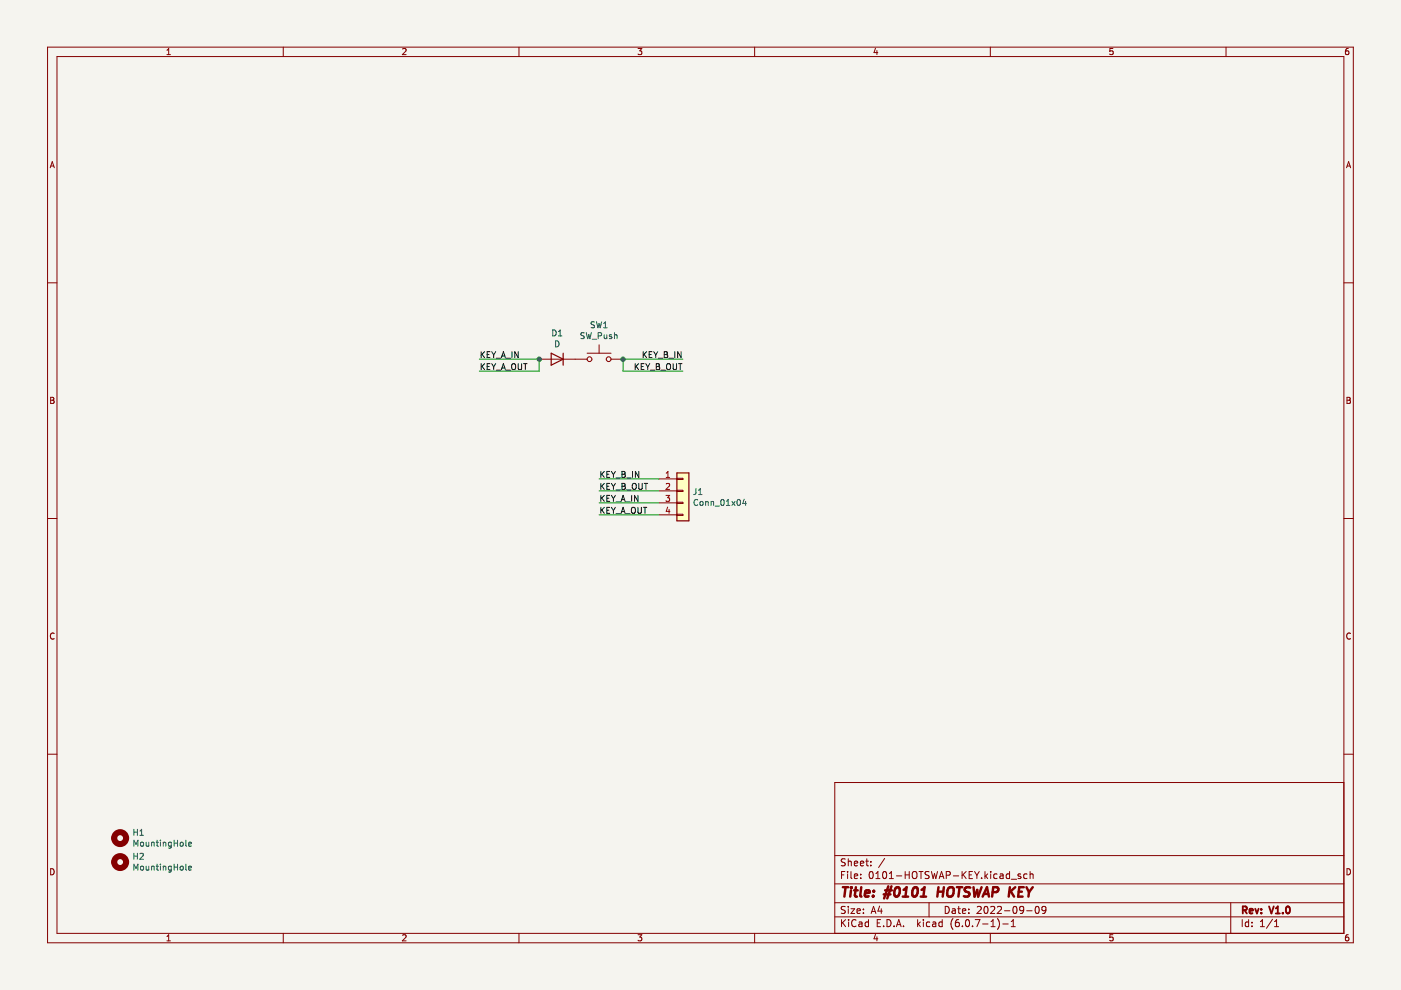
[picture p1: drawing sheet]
<svg xmlns="http://www.w3.org/2000/svg" width="297mm" height="210mm" viewBox="0 0 297 210" stroke-linecap="round" stroke-linejoin="round" font-family="sans-serif">
<path d="M.1 0h297v209.9h-297z" fill-rule="evenodd" fill="#f5f4ef" stroke="#f5f4ef" stroke-width=".21"/>
<g fill="none" stroke="#840000" stroke-width=".21">
<path d="M10.1 10h276.8v189.9h-276.8zM12.1 12h272.8v185.9h-272.8zM35.4 11.6h.7M35.4 10.7l.4-.4v1.3M60.1 10v2M85.4 10.4l.5-.1 .2 .4-.8 .9h.8M110 10v2M135.3 10.3h.8l-.5 .5 .4 .1v.6l-.2 .1-.5-.1M160 10v2M185.6 10.2l-.3 .9h.8M185.9 10.7v.9M210 10v2"/>
<path d="M236 10.3h-.7v.6l.6-.1 .1 .7-.2 .1-.5-.1M259.9 10v2M285.9 10.3h-.4l-.2 .3v.7l.2 .3 .4-.1v-.7h-.4l-.2 .2M10.6 35.6l.5-1.3 .4 1.3M10.8 35.2h.6M285.5 35.6l.4-1.3 .5 1.3M285.6 35.2h.6M10.1 60h2M284.9 60h2M114.3 76.2h10.2M124.5 74.9h5.1M127 73.1v1.8"/>
<path d="M129.6 76.2h2.5M10.7 84.2h.5l.2 .3-.2 .4 .2 .1 .1 .3-.3 .2h-.5zM10.7 84.9h.5M285.6 84.2h.4l.3 .3-.3 .4 .3 .1v.3l-.2 .2h-.5zM285.6 84.9h.4M10.1 109.9h2M139.7 101.5h3.8M139.7 104.1h3.8M139.7 106.6h3.8M139.7 109.2h3.8M143.5 101.4h1.3v.3h-1.3zM143.5 104h1.3v.2h-1.3z"/>
<path d="M143.5 106.5h1.3v.2h-1.3zM143.5 109h1.3v.3h-1.3zM284.9 109.9h2M11.5 134.3a.58 .58 0 0 0-.8 .6 .58 .58 0 0 0 .8 .5M286.3 134.3a.58 .58 0 0 0-.8 .6 .58 .58 0 0 0 .8 .5M10.1 159.9h2M284.9 159.9h2M284.9 165.9h-107.9v32M10.7 184.2a.66 .66 0 0 1 .8 .6 .66 .66 0 0 1-.8 .7zM35.4 198.6l.4-.4v1.3M35.4 199.5h.7M60.1 197.9v2"/>
<path d="M85.4 198.3l.5-.1 .2 .4-.8 .9h.8M110 197.9v2M135.3 198.2h.8l-.5 .5 .4 .1v.6l-.2 .1-.5-.1M160 197.9v2M177 194.4h107.9M177 191.4h107.9M177 187.4h107.9M177 181.4h107.9M178.4 195v1.5M178.4 185.5h.5M178.6 195.6l.7 .9M179.1 184.8h-.7v1.5"/>
<path d="M179.2 192.2h-.6l-.2 .1v.4l.7 .3 .1 .4-.3 .3-.5-.1M179.2 182.2l-.6-.1-.2 .1v.5l.7 .2 .1 .4-.3 .3-.5-.1M179.3 195l-.9 .8M179.7 184.8v.1M179.7 185.3v1M179.9 182.1v1.5M179.9 192.2v.1M179.9 192.7v1M179.9 182.7l.2-.1 .3 .1 .1 .9M179.9 195v.1M179.9 195.5v1M180.4 192.7h.8l-.8 1h.8"/>
<path d="M180.4 184.8v1.3l.2 .2M181.1 185.8l.7-.2v-.2l-.5-.1-.2 .2 .1 .7h.6M181.1 183.1l.7-.2v-.2l-.5-.1-.2 .2 .1 .7h.6M181.5 195.1a.71 .71 0 0 0-1 .5 .71 .71 0 0 0 .7 .9l.3-.2M181.7 193.2l.7-.2-.1-.3h-.4l-.2 .2 .1 .7h.5M182.1 195.5h.6l.1 1M182.4 183.1l.7-.2v-.2l-.5-.1-.2 .2 .1 .7h.6M182.5 186.1v.2M182.5 185.4v.1M182.8 195.8l-.5 .1-.2 .2 .2 .4 .5-.1M183.1 192.7v.2M183.1 193.5v.2"/>
<path d="M183.6 182.6h.5M183.8 182.1v1.3l.3 .2M184.1 195.5h-.4l-.3 .3 .2 .6h.5M184.1 195v1.5M184.4 184.9l.2-.1a.8 .8 0 0 1 .6 .7 .8 .8 0 0 1-.6 .8l-.3-.6zM184.6 183.4v.2M184.6 182.7v.1M184.7 193.7l.5-1.5 .5 1.5M184.8 193.2h.8M185.6 198.1l-.3 .9h.8M185.7 185.2l.4-.4v1.5M185.7 186.3h.9"/>
<path d="M185.9 198.6v.9M186 195.7h.5M186.5 192.1l-.4 1.1h1M186.7 195h-.7v1.5h.7M186.8 192.7v1M187.3 184.9l.2-.1a.8 .8 0 0 1 .5 .7 .8 .8 0 0 1-.5 .8l-.4-.6zM187.3 196.3v.2M187.6 182l-1.3 1.9M188.1 195a.76 .76 0 0 1 .8 .7 .76 .76 0 0 1-.8 .8zM188.6 186.3h.8M188.6 185.2l.4-.4v1.5M189.6 196.3v.2"/>
<path d="M190.1 196.5l.5-1.5 .5 1.5M190.1 185.7h1.1M190.2 196h.7M191.6 196.3v.2M191.9 185.5h.9M191.9 184.8v1.5M192.8 184.8v1.5M193.5 185l.3-.2a.5 .5 0 0 1 .6 .5v.5a.5 .5 0 0 1-.5 .5 .5 .5 0 0 1-.5-.5zM194.6 195v1.5M194.7 195.9l.4 .6M194.8 184.8h.9M195.1 195.5l-.5 .5"/>
<path d="M195.3 184.8v1.5M195.8 195v.1M195.8 195.5v1M197 191.4v3M197 184.9l-.6-.1-.2 .1v.5l.6 .2 .2 .4-.3 .3-.6-.1M197.1 195.5h-.4l-.3 .3 .2 .6h.5M197.5 184.8l.3 1.5 .3-1.1 .3 1.1 .4-1.5M197.8 195.5h.5l.1 1M198.4 195.8l-.5 .1-.2 .2 .2 .4 .5-.1M199.1 186.3l.5-1.5 .5 1.5M199.3 185.9h.7M199.8 195.5h-.5l-.2 .3 .1 .6h.6"/>
<path d="M199.8 195v1.5M200.4 192.2a.76 .76 0 0 1 .9 .7 .76 .76 0 0 1-.9 .8zM200.6 185.6l.7-.1 .2-.2-.1-.4-.8-.1v1.5M201.9 192.7h.6l.1 1M202.1 194.8a1.72 1.72 0 0 0 0 2.2M202.1 185.7h1.2M202.6 193l-.5 .1-.3 .2 .3 .4 .5-.1M203.1 192.7h.5M203.3 192.2v1.3l.3 .2M203.3 195h-.5a1.01 1.01 0 0 0 0 1.5l.5-.2 .1-.5-.3-.3-.4 .1-.1 .2M204 184.8v1.5M204.1 193.2l.7-.2-.1-.3h-.4l-.2 .2v.7h.6"/>
<path d="M204.1 196.3v.2M204.2 185.4l.6 .9M204.8 195.1l.3-.1a.8 .8 0 0 1 .5 .7 .8 .8 0 0 1-.5 .8l-.4-.6zM204.8 184.8l-.8 .8M205.4 193.5v.2M205.4 192.7v.2M205.5 185.5h.5M206.2 196.3v.2M206.2 184.8h-.7v1.5h.7M206.6 184.8l.5 .8M206.8 195h1l-.7 1.5M207.1 185.6v.7"/>
<path d="M207.2 192.3l.6-.1 .2 .4-.9 1.1h.9M207.6 184.8l-.5 .8M208.1 186.1v.2M208.3 195.9h1.2M208.8 192.3l.2-.1a.8 .8 0 0 1 .5 .7 .8 .8 0 0 1-.5 .8l-.4-.6zM208.8 184.8v1.5M209 185.7l.4 .6M209.4 185.3l-.6 .6M210 197.9v2M210 192.3l.6-.1 .3 .4-.9 1.1h.9M210 184.8v.1M210 185.3v1"/>
<path d="M210.1 196.5h.9M210.1 195.4l.4-.4v1.5M211.4 185.4l-.4-.1-.3 .3 .1 .6h.6M211.5 192.3l.5-.1 .3 .4-.9 1.1h.9M211.5 194.8a1.72 1.72 0 0 1 0 2.2M212 185.4h.6l.1 .9M212.6 195.9h1.2M212.7 185.6l-.5 .1-.2 .2 .2 .4 .5-.1M213 193.1h1.1M214 185.4l-.4-.1-.3 .3 .2 .6h.5M214 184.8v1.5M214.4 196.5h.9"/>
<path d="M214.4 195.4l.4-.4v1.5M214.4 186.4h1.1M214.9 192.3l.2-.1a.8 .8 0 0 1 .5 .7 .8 .8 0 0 1-.5 .8l-.3-.6zM216.4 185.4l-.4-.1-.2 .2 .1 .2 .5 .2v.3h-.6M217 192.8l-.2 .3-.5-.1-.1-.2v-.3l.3-.3h.3l.2 .3a1 1 0 0 1-.4 1.2h-.3M217.7 193.1h1.1M217.8 185.4l-.5-.1-.3 .3 .2 .6h.6M218.4 185.4l.2-.1 .4 .1v.9M218.4 184.8v1.5M219.6 192.3l.2-.1a.8 .8 0 0 1 .5 .7 .8 .8 0 0 1-.5 .8l-.3-.6zM221.8 192.8l-.3 .3-.5-.1-.1-.2v-.3l.3-.3h.3l.3 .3a1 1 0 0 1-.5 1.2h-.3M236 198.2h-.7v.6l.6-.1 .1 .7-.2 .1-.5-.1"/>
<path d="M259.9 197.9v2M260.9 191.4v6.5M263.4 195v1.5M264.7 195.5h-.4l-.3 .3 .2 .6h.5M264.7 195v1.5M265.4 196.3v.2M265.4 195.5v.2M267.2 196.5h.9M267.2 195.4l.5-.4v1.5M269.8 194.9l-1.3 1.9M270.2 196.5h.9M270.2 195.4l.5-.4v1.5"/>
<path d="M285.6 184.2a.66 .66 0 0 1 .7 .6 .66 .66 0 0 1-.7 .7zM285.9 198.2h-.4l-.2 .3v.7l.2 .3 .4-.1v-.7h-.4l-.2 .2"/>
<circle cx="125" cy="76.2" r=".51"/>
<circle cx="129" cy="76.2" r=".51"/>
</g>
<path d="M263.5 193l.7-.1 .2-.2-.1-.4-.8-.1v1.5M263.9 193l.5 .7M264.9 193.2l.7-.2v-.3h-.5l-.2 .2 .1 .7h.6M266.1 192.7l.4 1 .3-1M267.4 193.5v.2M267.4 192.7v.2M269.1 192.2l.5 1.5 .5-1.5M270.5 193.7h.8M270.5 192.6l.4-.4v1.5M272 193.5v.2M272.8 192.3l.2-.1a.8 .8 0 0 1 .5 .7 .8 .8 0 0 1-.5 .8l-.4-.6z" fill="none" stroke="#840000" stroke-width=".39"/>
<g fill="none" stroke="#840000" stroke-width=".52">
<path d="M178.7 188.1h1.1M179.3 188.1l-.3 2M180.4 188.8l-.1 1.3M180.5 188.1v.2M181.1 188.8h.8M181.5 188.1l-.3 1.7 .1 .2 .4 .1M182.6 188.1l-.2 1.7 .2 .3M183.4 189.4l1-.2-.1-.3-.5-.1-.4 .3v.9h.8M185.1 189.9v.2M185.3 188.9l-.1 .2M187.4 189.6h1.4M187.7 188.8h1.4"/>
<path d="M188.3 187.9l-.9 2.6M189 187.9l-.9 2.6M189.9 188.3l.5-.2a1.19 1.19 0 0 1-.4 2l-.3-.2-.1-.6zM191.4 190.1h1.1M191.6 188.7l.6-.6-.2 2M193.7 188.3l.5-.2a1.19 1.19 0 0 1-.4 2l-.3-.2-.1-.6zM195.2 190.1h1.1M195.4 188.7l.6-.6-.2 2M198.9 189.1h1.1M199 188.1l-.3 2M200.1 188.1l-.2 2M201 188.4a.69 .69 0 0 1 1.2 0 1.47 1.47 0 0 1-.6 1.7l-.6-.1a1.5 1.5 0 0 1 0-1.6z"/>
<path d="M202.9 188.1h1.1M203.4 188.1l-.2 2M205.7 188.2a.85 .85 0 0 0-1 .1l-.1 .6 .9 .4-.1 .6a.85 .85 0 0 1-1 .1M206.4 188.1l.2 2 .6-1.4 .2 1.4 .7-2M208.3 190.1l1-2 .4 2M208.6 189.5h1M210.5 189.2h.7l.3-.2a.51 .51 0 0 0-.2-.9h-.7l-.3 2M214.1 188.1l-.2 2M214.3 189l.7 1.1M215.3 188.1l-1.3 1.1M216 189.1h.7M217.1 188.1h-1l-.2 2h.9"/>
<path d="M217.6 188.1l.6 1.1M218.2 189.2l-.2 .9M219 188.1l-.8 1.1"/>
</g>
<g fill="none" stroke="#840000" stroke-width="1.3">
<circle cx="25.5" cy="177.7" r="1.27"/>
<circle cx="25.5" cy="182.8" r="1.27"/>
</g>
<g fill="none" stroke="#006464" stroke-width=".21">
<path d="M117.2 70a.64 .64 0 0 1 .7 .6 .64 .64 0 0 1-.7 .6zM117.8 72.3a.64 .64 0 0 1 .7 .6 .64 .64 0 0 1-.7 .6zM118.4 70.3l.4-.3v1.2M118.4 71.2h.7M123.9 70.6l-.7 .1v.3l.6 .3 .1 .3-.3 .2-.5-.1M124.3 70.5l.3 1.3 .2-.9 .3 .9 .3-1.3M125.6 71.9h.9M126 68.3l-.4-.1-.3 .3 .1 .3 .6 .2v.4h-.7M126.5 68.2l.3 1.3 .2-.9 .3 .9 .3-1.3M126.8 71.2l.6-.1 .1-.4-.7-.2v1.3M128 69.5h.7M128 68.6l.3-.4v1.3"/>
<path d="M128.1 71l.1 .7h.4M128.6 71v.8M129.7 71h-.3l-.2 .1 .1 .2 .4 .1v.3h-.5M130.3 71.1l.5-.1v.8M130.3 70.5v1.3M147.6 103.6l-.1 1.1-.4 .2M147.9 106a.56 .56 0 0 0-.8 .5 .56 .56 0 0 0 .8 .5M148.1 104.9h.7M148.1 104l.4-.4v1.3M148.5 106.4l.3-.1 .3 .3v.3l-.3 .3-.4-.3zM149.6 106.4h.5l.1 .8M149.6 106.3v.9"/>
<path d="M150.8 106.4h.4l.1 .8M150.8 106.3v.9M151.6 107.3h1M152.9 106l.2-.1a.68 .68 0 0 1 .5 .6 .68 .68 0 0 1-.5 .7l-.3-.5zM154 107.2h.8M154 106.3l.4-.4v1.3M155.2 106.3l.6 .9M155.8 106.3l-.6 .9M156.4 106l.2-.1a.68 .68 0 0 1 .4 .6 .68 .68 0 0 1-.4 .7l-.3-.5zM157.8 105.8l-.3 .9h.8M158.1 106.3v.9M28.4 175.8v1.3"/>
<path d="M28.4 179.4v-1.3l.4 1 .4-1v1.3M28.4 176.4h.7M29.1 175.8v1.3M29.7 177.1h.7M29.7 176.2l.3-.4v1.3M29.8 178.7l.2-.1 .4 .1-.1 .7-.5-.1zM31 178.6l.1 .8 .4-.1M31.5 178.6v.8M32.1 178.7l.5-.1 .1 .8M32.1 178.6v.8M33.1 178.6h.5M33.3 178.1v1.1l.3 .2"/>
<path d="M34 178.1v.2M34 178.6v.8M34.6 178.7l.5-.1 .1 .8M34.6 178.6v.8M36.3 178.6h-.4l-.2 .2 .1 .6h.5M36.3 178.6v1l-.2 .2h-.3M36.9 178.1v1.3M36.9 178.8h.7M37.6 178.1v1.3M38.3 178.6h.3l.3 .2v.4l-.3 .2-.4-.2zM39.4 178.1v1.1l.2 .2M40 179l.6-.1-.1-.3h-.3l-.2 .2 .1 .6h.4"/>
<path d="M28.4 180.9v1.3M28.4 184.5v-1.3l.4 .9 .4-.9v1.3M28.4 181.5h.7M29.1 180.9v1.3M29.7 181l.4-.1 .3 .4-.8 .9h.8M29.8 183.8l.2-.2 .4 .2-.1 .6h-.5zM31 183.6l.1 .8h.4M31.5 183.6v.9M32.1 183.6v.9M32.1 183.8l.5-.1 .1 .8M33.1 183.6h.5M33.3 183.2v1.1l.3 .2"/>
<path d="M34 183.2v.1M34 183.6v.9M34.6 183.6v.9M34.6 183.8l.5-.1 .1 .8M36.3 183.6v1.1l-.2 .2h-.3M36.3 183.7l-.4-.1-.2 .3 .1 .5h.5M36.9 183.2v1.3M36.9 183.8h.7M37.6 183.2v1.3M38.2 183.8l.2-.2 .4 .2-.1 .6h-.5zM39.4 183.2v1.1l.2 .2M40 184.1l.6-.2-.1-.2-.3-.1-.2 .2 .1 .6h.4"/>
</g>
<path d="M143.5 100.3h2.6v10.1h-2.6z" fill-rule="evenodd" fill="#ffffc2" stroke="#ffffc2" stroke-width=".25"/>
<path d="M116.9 74.9l2.5 1.3-2.5 1.2zM119.4 74.9v2.5M143.5 100.3h2.6v10.1h-2.6z" fill="none" stroke="#840000" stroke-width=".25"/>
<path d="M141.2 105h.8l-.4 .5 .3 .1v.6l-.2 .1-.5-.1M141.3 101.2h.7M141.3 100.3l.3-.3v1.2M141.3 102.6l.4-.1 .3 .4-.8 .9h.8M141.6 107.5l-.3 .9h.7M141.9 108v.8" fill="none" stroke="#a90000" stroke-width=".21"/>
<g fill="none" stroke="#0f0f0f" stroke-width=".21">
<path d="M102 74.6v1.2M102 77.1v1.3M102.2 75.1l.5 .7M102.2 77.6l.5 .8M102.7 74.6l-.7 .7M102.7 77.1l-.7 .7M103.3 75.2h.4M103.3 77.7h.4M103.9 74.6h-.6v1.2h.6M103.9 77.1h-.6v1.3h.6M104.2 74.6l.5 .6M104.2 77.1l.5 .7"/>
<path d="M104.7 75.2v.6M104.7 77.8v.6M105.1 74.6l-.4 .6M105.1 77.1l-.4 .7M105.2 76h1M105.2 78.5h1M106.3 75.8l.4-1.2 .4 1.2M106.3 78.4l.4-1.3 .4 1.3M106.4 75.5h.6M106.4 78h.6M107.3 76h.9M107.3 78.5h.9"/>
<path d="M108.5 74.6v1.2M108.5 77.3l.3-.2a.43 .43 0 0 1 .5 .4v.5a.42 .42 0 0 1-.4 .4 .42 .42 0 0 1-.4-.4zM109.9 74.6v1.2l-.8-1.2v1.2M109.9 77.1v1l.2 .3h.3l.2-.3v-1M111 77.1h.7M111.4 77.1v1.3M134.7 77.1v1.3M134.9 77.6l.5 .8M135.4 77.1l-.7 .7M135.9 77.7h.5M136.4 74.6v1.2M136.5 77.1h-.6v1.3h.6"/>
<path d="M136.5 75.1l.6 .7M136.9 77.1l.4 .7M137.1 74.6l-.7 .7M137.3 77.8v.6M137.6 75.2h.5M137.8 77.1l-.5 .7M137.9 78.5h.9M138.2 74.6h-.6v1.2h.6M138.6 74.6l.4 .6M139 75.2v.6M139.1 77.7h.5M139.1 77.1h.5l.2 .2-.2 .4 .2 .1 .1 .3-.3 .3h-.5z"/>
<path d="M139.4 74.6l-.4 .6M139.6 76h.9M140.1 78.5h1M140.8 75.2h.5M140.8 74.6h.5l.2 .2-.2 .4 .2 .1 .1 .3-.3 .2h-.5zM141.4 77.3l.2-.2a.43 .43 0 0 1 .6 .4v.5a.42 .42 0 0 1-.5 .4 .42 .42 0 0 1-.4-.4zM141.8 76h1M142.7 77.1v1l.3 .3h.2l.2-.3v-1M143.1 74.6v1.2M143.9 77.1h.7M144.2 77.1v1.3M144.4 74.6v1.2l-.7-1.2v1.2"/>
<path d="M127.4 100v1.2M128.1 100l-.7 .7M129.3 100h-.6v1.2h.6M129.6 100l.5 .6M130.5 100l-.4 .6M131.9 100h.4l.2 .2-.2 .4 .2 .1 .1 .3-.2 .2h-.5zM134.1 100v1.2M135.4 100v1.2l-.7-1.2v1.2M127.4 102.5v1.3M127.4 105v1.3M127.4 107.6v1.2M127.6 103l.5 .8"/>
<path d="M127.6 105.6l.5 .7M127.6 108.1l.5 .7M127.6 100.5l.5 .7M128.1 102.5l-.7 .7M128.1 105l-.7 .8M128.1 107.6l-.7 .7M128.7 103.1h.4M128.7 105.6h.4M128.7 108.2h.4M128.7 100.6h.4M129.3 102.5h-.6v1.3h.6M129.3 105h-.6v1.3h.6"/>
<path d="M129.3 107.6h-.6v1.2h.6M129.6 102.5l.5 .7M129.6 105l.5 .7M129.6 107.6l.5 .6M130.1 100.6v.6M130.1 103.2v.6M130.1 105.7v.6M130.1 108.2v.6M130.5 102.5l-.4 .7M130.5 105l-.4 .7M130.5 107.6l-.4 .6M130.6 103.9h1"/>
<path d="M130.6 106.4h1M130.6 109h1M130.6 101.3h1M131.7 106.3l.4-1.3 .4 1.3M131.7 108.8l.4-1.2 .4 1.2M131.8 105.9h.6M131.8 108.5h.6M131.9 103.1h.4M131.9 102.5h.4l.2 .2-.2 .4 .2 .1 .1 .3-.2 .3h-.5zM131.9 100.6h.4M132.7 106.4h.9M132.7 109h.9"/>
<path d="M132.8 103.9h1M132.8 101.3h1M133.9 105v1.3M133.9 107.7l.3-.1a.43 .43 0 0 1 .5 .4v.4a.42 .42 0 0 1-.4 .5 .42 .42 0 0 1-.4-.5zM134.1 102.7l.2-.2a.43 .43 0 0 1 .6 .4v.4a.42 .42 0 0 1-.4 .5 .42 .42 0 0 1-.5-.5zM135.3 105v1.3l-.8-1.3v1.3M135.3 107.6v1l.2 .2h.2l.3-.2v-1M135.4 102.5v1l.3 .3h.2l.3-.3v-1M136.4 107.6h.7M136.6 102.5h.7M136.8 107.6v1.2M136.9 102.5v1.3"/>
</g>
<path d="M101.6 76.2h12.7v2.5h-12.7M144.8 76.2h-12.7v2.5h12.7M127 101.5h12.7M127 104.1h12.7M127 106.6h12.7M127 109.2h12.7" fill="none" stroke="#009600" stroke-width=".21"/>
<g fill="#009600" stroke="#009600" stroke-width=".21">
<circle cx="114.3" cy="76.2" r=".46"/>
<circle cx="132.1" cy="76.2" r=".46"/>
</g>
</svg>
